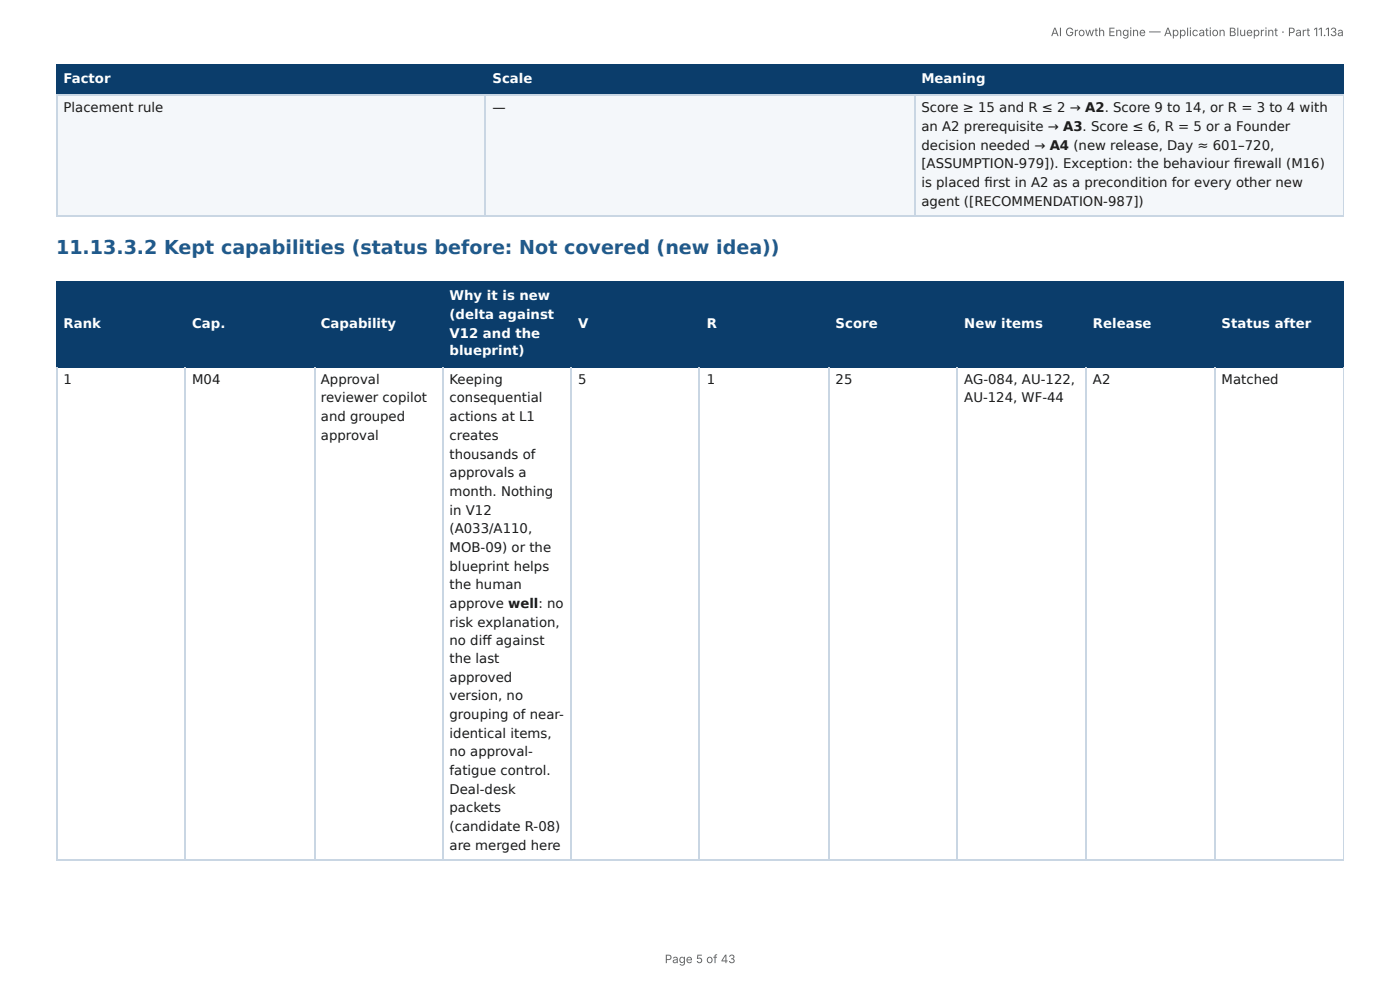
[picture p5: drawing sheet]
<svg xmlns="http://www.w3.org/2000/svg" width="297mm" height="210mm" viewBox="0 0 297 210" stroke-linecap="round" stroke-linejoin="round" font-family="sans-serif">
<defs><g id="words">
<text font-size="4.1" fill="#1f5a8c" x="11.9" y="54">11.13.3.2 Kept capabilities (status before: Not covered (new idea))</text>
<g font-size="2.8" fill="#fff">
<text x="13.5" y="17.7">Factor</text>
<text x="104.6" y="17.7">Scale</text>
<text x="195.7" y="17.7">Meaning</text>
<text x="95.5" y="63.8">Why it is new</text>
<text x="13.5" y="69.6">Rank</text>
<text x="40.8" y="69.6">Cap.</text>
<text x="68.2" y="69.6">Capability</text>
<text x="95.5" y="67.7">(delta against</text>
<text x="95.5" y="71.7">V12 and the</text>
<text x="122.8" y="69.6">V</text>
<text x="150.1" y="69.6">R</text>
<text x="177.5" y="69.6">Score</text>
<text x="204.8" y="69.6">New items</text>
<text x="232.1" y="69.6">Release</text>
<text x="259.5" y="69.6">Status after</text>
<text x="95.5" y="75.4">blueprint)</text>
</g>
<g font-size="2.8" fill="#1a1a1a">
<text x="13.5" y="23.8">Placement rule</text>
<text x="104.6" y="23.8">—</text>
<text x="195.7" y="23.8">Score ≥ 15 and R ≤ 2 → A2. Score 9 to 14, or R = 3 to 4 with</text>
<text x="195.7" y="27.8">an A2 prerequisite → A3. Score ≤ 6, R = 5 or a Founder</text>
<text x="195.7" y="31.8">decision needed → A4 (new release, Day ≈ 601–720,</text>
<text x="195.7" y="35.7">[ASSUMPTION-979]). Exception: the behaviour fi rewall (M16)</text>
<text x="195.7" y="39.7">is placed fi rst in A2 as a precondition for every other new</text>
<text x="195.7" y="43.7">agent ([RECOMMENDATION-987])</text>
<text x="13.5" y="81.5">1</text>
<text x="40.8" y="81.5">M04</text>
<text x="68.2" y="81.5">Approval</text>
<text x="95.5" y="81.5">Keeping</text>
<text x="122.8" y="81.5">5</text>
<text x="150.1" y="81.5">1</text>
<text x="177.5" y="81.5">25</text>
<text x="204.8" y="81.5">AG-084, AU-122,</text>
<text x="232.1" y="81.5">A2</text>
<text x="259.5" y="81.5">Matched</text>
<text x="68.2" y="85.5">reviewer copilot</text>
<text x="68.2" y="89.4">and grouped</text>
<text x="95.5" y="85.5">consequential</text>
<text x="95.5" y="89.4">actions at L1</text>
<text x="204.8" y="85.5">AU-124, WF-44</text>
<text x="68.2" y="93.4">approval</text>
<text x="95.5" y="93.4">creates</text>
<text x="95.5" y="97.4">thousands of</text>
<text x="95.5" y="101.3">approvals a</text>
<text x="95.5" y="105.3">month. Nothing</text>
<text x="95.5" y="109.3">in V12</text>
<text x="95.5" y="113.2">(A033/A110,</text>
<text x="95.5" y="117.2">MOB-09) or the</text>
<text x="95.5" y="121.2">blueprint helps</text>
<text x="95.5" y="125.1">the human</text>
<text x="95.5" y="129.1">approve well: no</text>
<text x="95.5" y="133.1">risk explanation,</text>
<text x="95.5" y="137.1">no diff against</text>
<text x="95.5" y="140.8">the last</text>
<text x="95.5" y="144.7">approved</text>
<text x="95.5" y="148.7">version, no</text>
<text x="95.5" y="152.7">grouping of near-</text>
<text x="95.5" y="156.6">identical items,</text>
<text x="95.5" y="160.6">no approval-</text>
<text x="95.5" y="164.6">fatigue control.</text>
<text x="95.5" y="168.5">Deal-desk</text>
<text x="95.5" y="172.5">packets</text>
<text x="95.5" y="176.5">(candidate R-08)</text>
<text x="95.5" y="180.4">are merged here</text>
</g>
<g font-size="2.5" fill="#666">
<text x="223.2" y="7.7">AI Growth Engine — Application Blueprint · Part 11.13a</text>
<text x="141.2" y="204.5">Page 5 of 43</text>
</g>
</g></defs>
<g fill="#0b3d6b">
<path d="M12.2 14h91v6.1h-91z"/>
<path d="M103.2 14h91v6.1h-91z"/>
<path d="M194.2 14h91.2v6.1h-91.2z"/>
</g>
<g fill="#f4f7fa">
<path d="M12.2 20.1h91v25.7h-91z"/>
<path d="M103.2 20.1h91v25.7h-91z"/>
<path d="M194.2 20.1h91.2v25.7h-91.2z"/>
</g>
<path d="M11.9 13.9h273.5M12 13.8v6.6M103.1 13.8v6.6M194.3 13.8v6.6M11.9 20.2h273.5" fill="none" stroke="#0b3d6b" stroke-width=".26"/>
<path d="M285.3 13.8v6.6" fill="none" stroke="#0b3d6b" stroke-width=".21"/>
<path d="M11.9 20.2h273.5M12 20.4v25.6M103.1 20.4v25.6M194.3 20.4v25.6M11.9 45.9h273.5" fill="none" stroke="#c9d6e3" stroke-width=".26"/>
<path d="M285.3 20.4v25.6" fill="none" stroke="#c9d6e3" stroke-width=".21"/>
<g fill="#0b3d6b">
<path d="M12.2 59.8h27.2v18.3h-27.2z"/>
<path d="M39.4 59.8h27.3v18.3h-27.3z"/>
<path d="M66.7 59.8h27.2v18.3h-27.2z"/>
<path d="M93.9 59.8h27.5v18.3h-27.5z"/>
<path d="M121.4 59.8h27.3v18.3h-27.3z"/>
<path d="M148.7 59.8h27.2v18.3h-27.2z"/>
<path d="M175.9 59.8h27.6v18.3h-27.6z"/>
<path d="M203.5 59.8h27.2v18.3h-27.2z"/>
<path d="M230.7 59.8h27.3v18.3h-27.3z"/>
<path d="M258 59.8h27.4v18.3h-27.4z"/>
</g>
<path d="M11.9 59.9h273.5M12 59.8v18.3M39.3 59.8v18.3M66.8 59.8v18.3M94.1 59.8v18.3M121.3 59.8v18.3M148.6 59.8v18.3M176.1 59.8v18.3M203.3 59.8v18.3M230.6 59.8v18.3M258.1 59.8v18.3M11.9 77.9h273.5" fill="none" stroke="#0b3d6b" stroke-width=".26"/>
<path d="M285.3 59.8v18.3" fill="none" stroke="#0b3d6b" stroke-width=".21"/>
<path d="M12 78.1v104.5M39.3 78.1v104.5M66.8 78.1v104.5M94.1 78.1v104.5M121.3 78.1v104.5M148.6 78.1v104.5M176.1 78.1v104.5M203.3 78.1v104.5M230.6 78.1v104.5M258.1 78.1v104.5M11.9 182.7h273.5" fill="none" stroke="#c9d6e3" stroke-width=".26"/>
<path d="M285.3 78.1v104.5" fill="none" stroke="#c9d6e3" stroke-width=".21"/>
<use href="#words"/>
</svg>
